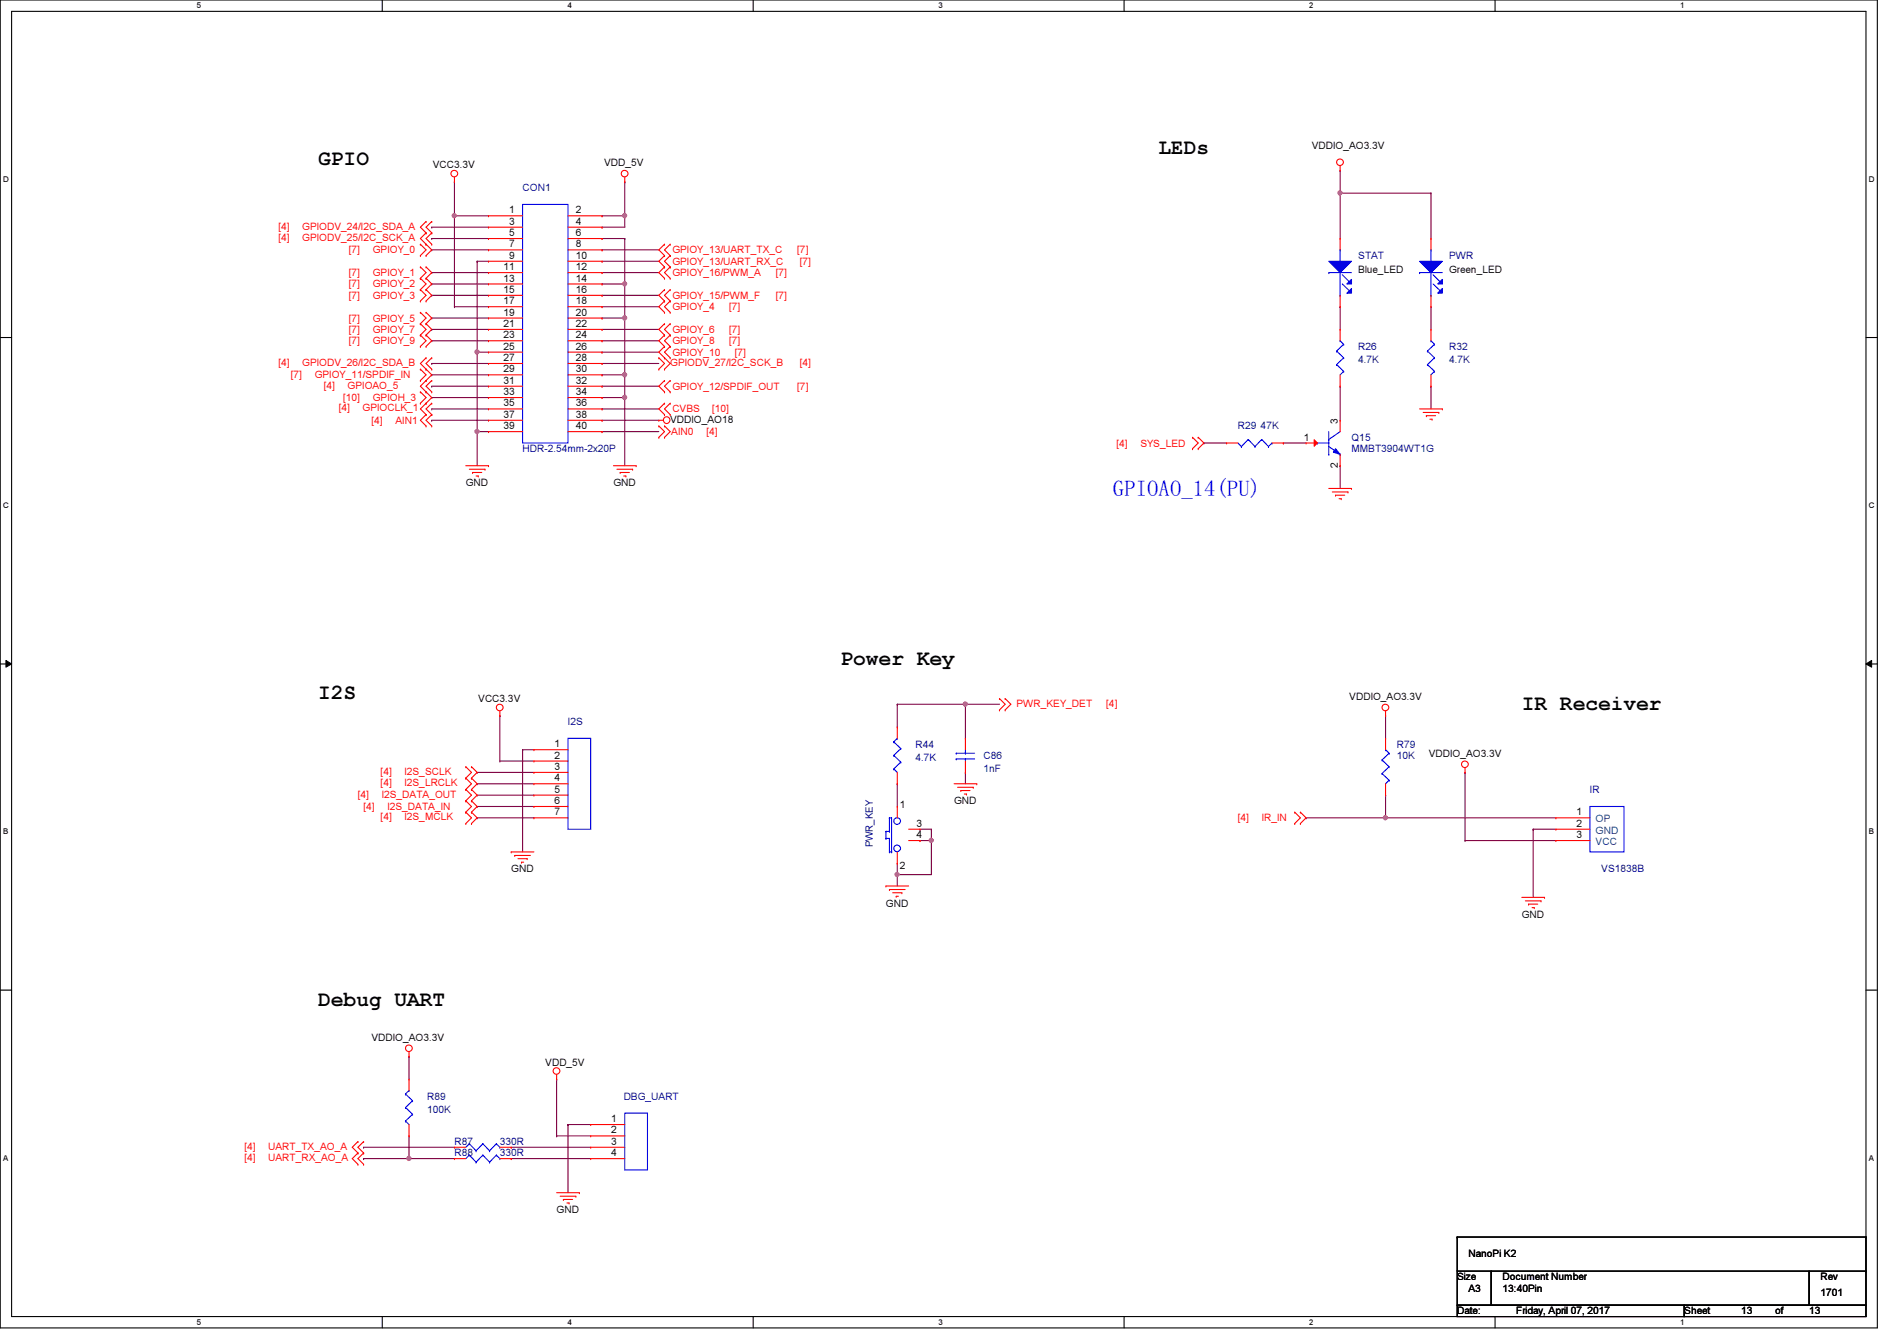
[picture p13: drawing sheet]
<svg xmlns="http://www.w3.org/2000/svg" width="297mm" height="210mm" viewBox="0 0 297 210" stroke-linecap="round" stroke-linejoin="round" font-family="sans-serif">
<defs><g id="words">
<text font-size="3.5" fill="#00f" x="174.3" y="77.7">GPIOAO_14(PU)</text>
<g font-size="3.3">
<text x="49.8" y="25.9">GPIO</text>
<text x="181.4" y="24.1">LEDs</text>
<text x="131.6" y="104.1">Power Key</text>
<text x="49.8" y="109.4">I2S</text>
<text x="238.3" y="111.2">IR Receiver</text>
<text x="49.8" y="157.4">Debug UART</text>
</g>
<g font-size="1.6">
<text x="205.4" y="23.3">VDDIO_AO3.3V</text>
<text x="67.8" y="26.3">VCC3.3V</text>
<text x="94.6" y="26">VDD_5V</text>
<text x="79.7" y="33.4">1</text>
<text x="79.7" y="35.2">3</text>
<text x="90.2" y="33.4">2</text>
<text x="90.2" y="35.2">4</text>
<text x="79.7" y="37">5</text>
<text x="79.7" y="38.7">7</text>
<text x="79.7" y="40.5">9</text>
<text x="90.2" y="37">6</text>
<text x="90.2" y="38.7">8</text>
<text x="90.2" y="40.5">10</text>
<text x="78.8" y="42.3">11</text>
<text x="78.8" y="44.1">13</text>
<text x="78.8" y="45.8">15</text>
<text x="78.8" y="47.6">17</text>
<text x="90.2" y="42.3">12</text>
<text x="90.2" y="44.1">14</text>
<text x="90.2" y="45.8">16</text>
<text x="90.2" y="47.6">18</text>
<text x="212.7" y="42.7">Blue_LED</text>
<text x="226.9" y="42.7">Green_LED</text>
<text x="78.8" y="49.4">19</text>
<text x="78.8" y="51.2">21</text>
<text x="78.8" y="53">23</text>
<text x="90.2" y="49.4">20</text>
<text x="90.2" y="51.2">22</text>
<text x="90.2" y="53">24</text>
<text x="78.8" y="54.7">25</text>
<text x="78.8" y="56.5">27</text>
<text x="78.8" y="58.3">29</text>
<text x="90.2" y="54.7">26</text>
<text x="90.2" y="56.5">28</text>
<text x="90.2" y="58.3">30</text>
<text x="78.8" y="60.1">31</text>
<text x="78.8" y="61.8">33</text>
<text x="78.8" y="63.6">35</text>
<text x="78.8" y="65.4">37</text>
<text x="90.2" y="60.1">32</text>
<text x="90.2" y="61.8">34</text>
<text x="90.2" y="63.6">36</text>
<text x="90.2" y="65.4">38</text>
<text x="78.8" y="67.2">39</text>
<text x="90.2" y="67.2">40</text>
<text x="104.9" y="66.2">VDDIO_AO18</text>
<text x="204.2" y="69">1</text>
<text x="209.5" y="66.3" transform="rotate(-90 209.5 66.3)">3</text>
<text x="72.9" y="76.1">GND</text>
<text x="96.1" y="76.1">GND</text>
<text x="209.5" y="73.2" transform="rotate(-90 209.5 73.2)">2</text>
<text x="74.9" y="109.9">VCC3.3V</text>
<text x="211.3" y="109.6">VDDIO_AO3.3V</text>
<text x="86.8" y="117">1</text>
<text x="86.8" y="118.7">2</text>
<text x="223.7" y="118.4">VDDIO_AO3.3V</text>
<text x="86.8" y="120.5">3</text>
<text x="86.8" y="122.3">4</text>
<text x="86.8" y="124.1">5</text>
<text x="86.8" y="125.9">6</text>
<text x="149.4" y="125.9">GND</text>
<text x="86.8" y="127.6">7</text>
<text x="140.9" y="126.4">1</text>
<text x="143.5" y="129.4">3</text>
<text x="143.5" y="131.2">4</text>
<text x="246.8" y="127.6">1</text>
<text x="246.8" y="129.4">2</text>
<text x="246.8" y="131.2">3</text>
<text x="80" y="136.6">GND</text>
<text x="140.9" y="136">2</text>
<text x="138.7" y="141.9">GND</text>
<text x="238.3" y="143.7">GND</text>
<text x="58.2" y="162.9">VDDIO_AO3.3V</text>
<text x="85.4" y="166.8">VDD_5V</text>
<text x="95.7" y="175.6">1</text>
<text x="95.7" y="177.4">2</text>
<text x="95.7" y="179.2">3</text>
<text x="95.7" y="181">4</text>
<text x="87.2" y="189.9">GND</text>
<text x="230" y="196.7">NanoPi K2</text>
<text x="228.2" y="200.4">Size</text>
<text x="230" y="202.2">A3</text>
<text x="235.3" y="202.2">13:40Pin</text>
<text x="235.3" y="200.4">Document Number</text>
<text x="285.1" y="202.9">1701</text>
<text x="285.1" y="200.4">Rev</text>
<text x="228.2" y="205.7">Date:</text>
<text x="237.4" y="205.7">Friday, April 07, 2017</text>
<text x="263.7" y="205.7">Sheet</text>
<text x="272.6" y="205.7">13</text>
<text x="278" y="205.7">of</text>
<text x="283.3" y="205.7">13</text>
</g>
<g font-size="1.6" fill="#000080">
<text x="81.8" y="29.9">CON1</text>
<text x="212.7" y="40.6">STAT</text>
<text x="226.9" y="40.6">PWR</text>
<text x="212.7" y="54.8">R26</text>
<text x="212.7" y="56.9">4.7K</text>
<text x="226.9" y="54.8">R32</text>
<text x="226.9" y="56.9">4.7K</text>
<text x="81.8" y="70.8">HDR-2.54mm-2x20P</text>
<text x="193.8" y="67.2">R29 47K</text>
<text x="211.6" y="69">Q15</text>
<text x="211.6" y="70.8">MMBT3904WT1G</text>
<text x="88.9" y="113.5">I2S</text>
<text x="143.3" y="117">R44</text>
<text x="143.3" y="119.1">4.7K</text>
<text x="154" y="118.8">C86</text>
<text x="218.7" y="117">R79</text>
<text x="218.7" y="118.8">10K</text>
<text x="154" y="120.9">1nF</text>
<text x="249" y="124.1">IR</text>
<text x="136.6" y="132.6" transform="rotate(-90 136.6 132.6)">PWR_KEY</text>
<text x="250.7" y="136.6">VS1838B</text>
<text x="66.9" y="172.1">R89</text>
<text x="97.7" y="172.1">DBG_UART</text>
<text x="66.9" y="174.2">100K</text>
<text x="71.2" y="179.2">R87</text>
<text x="78.3" y="179.2">330R</text>
<text x="71.2" y="181">R88</text>
<text x="78.3" y="181">330R</text>
</g>
<g font-size="1.6" fill="#f00">
<text x="43.6" y="35.9">[4]</text>
<text x="47.3" y="35.9">GPIODV_24/I2C_SDA_A</text>
<text x="43.6" y="37.7">[4]</text>
<text x="47.3" y="37.7">GPIODV_25/I2C_SCK_A</text>
<text x="54.6" y="39.7">[7]</text>
<text x="58.4" y="39.7">GPIOY_0</text>
<text x="105.3" y="39.7">GPIOY_13/UART_TX_C</text>
<text x="105.3" y="41.4">GPIOY_13/UART_RX_C</text>
<text x="124.8" y="39.7">[7]</text>
<text x="125.2" y="41.4">[7]</text>
<text x="54.6" y="46.8">[7]</text>
<text x="54.6" y="43.2">[7]</text>
<text x="54.6" y="45">[7]</text>
<text x="58.4" y="46.8">GPIOY_3</text>
<text x="58.4" y="43.2">GPIOY_1</text>
<text x="58.4" y="45">GPIOY_2</text>
<text x="105.3" y="46.8">GPIOY_15/PWM_F</text>
<text x="105.3" y="43.2">GPIOY_16/PWM_A</text>
<text x="121.5" y="43.2">[7]</text>
<text x="121.5" y="46.8">[7]</text>
<text x="54.6" y="50.3">[7]</text>
<text x="54.6" y="52.1">[7]</text>
<text x="54.6" y="53.9">[7]</text>
<text x="58.4" y="50.3">GPIOY_5</text>
<text x="58.4" y="52.1">GPIOY_7</text>
<text x="58.4" y="53.9">GPIOY_9</text>
<text x="105.3" y="48.6">GPIOY_4</text>
<text x="105.3" y="52.1">GPIOY_6</text>
<text x="105.3" y="53.9">GPIOY_8</text>
<text x="114.2" y="48.6">[7]</text>
<text x="114.2" y="52.1">[7]</text>
<text x="114.2" y="53.9">[7]</text>
<text x="43.6" y="57.3">[4]</text>
<text x="45.5" y="59.2">[7]</text>
<text x="47.3" y="57.3">GPIODV_26/I2C_SDA_B</text>
<text x="49.3" y="59.2">GPIOY_11/SPDIF_IN</text>
<text x="104.9" y="57.3">GPIODV_27/I2C_SCK_B</text>
<text x="105.3" y="55.7">GPIOY_10</text>
<text x="115.1" y="55.7">[7]</text>
<text x="125.2" y="57.3">[4]</text>
<text x="50.7" y="60.8">[4]</text>
<text x="53" y="64.4">[4]</text>
<text x="53.7" y="62.8">[10]</text>
<text x="54.4" y="60.8">GPIOAO_5</text>
<text x="56.8" y="64.4">GPIOCLK_1</text>
<text x="58.4" y="62.8">GPIOH_3</text>
<text x="105.3" y="61">GPIOY_12/SPDIF_OUT</text>
<text x="105.3" y="64.6">CVBS</text>
<text x="111.5" y="64.6">[10]</text>
<text x="124.8" y="61">[7]</text>
<text x="58.2" y="66.3">[4]</text>
<text x="61.9" y="66.3">AIN1</text>
<text x="105.1" y="68.1">AIN0</text>
<text x="110.6" y="68.1">[4]</text>
<text x="174.8" y="69.9">[4]</text>
<text x="178.6" y="69.9">SYS_LED</text>
<text x="159.2" y="110.6">PWR_KEY_DET</text>
<text x="173.2" y="110.6">[4]</text>
<text x="56" y="124.8">[4]</text>
<text x="59.6" y="121.3">[4]</text>
<text x="59.6" y="123.1">[4]</text>
<text x="59.8" y="124.8">I2S_DATA_OUT</text>
<text x="63.3" y="121.3">I2S_SCLK</text>
<text x="63.3" y="123.1">I2S_LRCLK</text>
<text x="56.9" y="126.8">[4]</text>
<text x="59.6" y="128.4">[4]</text>
<text x="60.7" y="126.8">I2S_DATA_IN</text>
<text x="63.3" y="128.4">I2S_MCLK</text>
<text x="193.8" y="128.6">[4]</text>
<text x="197.6" y="128.6">IR_IN</text>
<text x="38.3" y="180">[4]</text>
<text x="42" y="180">UART_TX_AO_A</text>
<text x="38.3" y="181.7">[4]</text>
<text x="42" y="181.7">UART_RX_AO_A</text>
</g>
<g font-size="1.6" fill="#004080">
<text x="249.8" y="128.7">OP</text>
<text x="249.8" y="130.5">GND</text>
<text x="249.8" y="132.3">VCC</text>
</g>
<g font-size="1.3">
<text x="30.8" y="1.3">5</text>
<text x="88.9" y="1.3">4</text>
<text x="146.9" y="1.3">3</text>
<text x="205" y="1.3">2</text>
<text x="263.1" y="1.3">1</text>
<text x=".5" y="28.4">D</text>
<text x="292.6" y="28.4">D</text>
<text x=".5" y="79.5">C</text>
<text x="292.6" y="79.5">C</text>
<text x=".5" y="130.6">B</text>
<text x="292.6" y="130.6">B</text>
<text x=".5" y="181.7">A</text>
<text x="292.6" y="181.7">A</text>
<text x="30.8" y="207.4">5</text>
<text x="88.9" y="207.4">4</text>
<text x="146.9" y="207.4">3</text>
<text x="205" y="207.4">2</text>
<text x="263.1" y="207.4">1</text>
</g>
</g></defs>
<path d="M0 0h294v207.9h-294zM1.8 1.8h290.4v204.3h-290.4z" fill="none" stroke="#000" stroke-width=".17"/>
<g fill="#fff">
<path d="M30.8 .2h.7v1.4h-.7z"/>
<path d="M30.8 206.2h.7v1.4h-.7z"/>
</g>
<path d="M59.9 0v1.8M59.9 206.1v1.8" fill="none" stroke="#000" stroke-width=".17"/>
<g fill="#fff">
<path d="M88.9 .2h.6v1.4h-.6z"/>
<path d="M88.9 206.2h.6v1.4h-.6z"/>
</g>
<path d="M117.9 0v1.8M117.9 206.1v1.8" fill="none" stroke="#000" stroke-width=".17"/>
<g fill="#fff">
<path d="M146.9 .2h.7v1.4h-.7z"/>
<path d="M146.9 206.2h.7v1.4h-.7z"/>
</g>
<path d="M176 0v1.8M176 206.1v1.8" fill="none" stroke="#000" stroke-width=".17"/>
<g fill="#fff">
<path d="M205 .2h.7v1.4h-.7z"/>
<path d="M205 206.2h.7v1.4h-.7z"/>
</g>
<path d="M234.1 0v1.8M234.1 206.1v1.8" fill="none" stroke="#000" stroke-width=".17"/>
<g fill="#fff">
<path d="M263.1 .2h.7v1.4h-.7z"/>
<path d="M263.1 206.2h.7v1.4h-.7z"/>
<path d="M.5 27.3h.9v1.4h-.9z"/>
<path d="M292.6 27.3h.9v1.4h-.9z"/>
<path d="M.5 78.4h.9v1.4h-.9z"/>
<path d="M292.6 78.4h.9v1.4h-.9z"/>
</g>
<path d="M0 52.8h1.8M292.2 52.8h1.8" fill="none" stroke="#000" stroke-width=".17"/>
<g fill="#fff">
<path d="M.5 129.5h.8v1.4h-.8z"/>
<path d="M292.6 129.5h.9v1.4h-.9z"/>
</g>
<path d="M0 103.9h1.8M292.2 103.9h1.8" fill="none" stroke="#000" stroke-width=".17"/>
<path d="M.9 103.4l.9 .5-.9 .5zM292.2 103.9l.9-.5v1z" fill="#000"/>
<path d="M.9 103.4l.9 .5-.9 .5zM292.2 103.9l.9-.5v1z" fill="none" stroke="#000" stroke-width=".16"/>
<g fill="#fff">
<path d="M.5 180.5h.8v1.4h-.8z"/>
<path d="M292.6 180.5h.9v1.4h-.9z"/>
</g>
<path d="M0 155h1.8M292.2 155h1.8" fill="none" stroke="#000" stroke-width=".17"/>
<g fill="none" stroke="#800040" stroke-width=".17">
<path d="M67.6 35.6h.1M67.6 37.3h.1M67.6 35.6h8.9M67.6 37.3h8.9M71.2 33.8h.1M71.2 28.4h.1M71.2 33.8h5.3M71.2 28.4v19.6M94.3 33.8h.1M94.3 35.6h.1M94.3 39.1h.1M94.3 33.8h3.5"/>
<path d="M94.3 39.1h8.9M97.8 33.8h.1M97.8 33.8v1.8h-3.5M67.6 56.9h.1M67.6 56.9h8.9M71.2 48h.1M71.2 48h5.3M74.7 40.9h.1M74.7 55.1h.1M74.7 40.9h1.8M74.7 55.1h1.8M94.3 42.7h.1"/>
<path d="M94.3 46.2h.1M94.3 40.9h.1M94.3 49.8h.1M94.3 44.4h.1M94.3 58.7h.1M94.3 42.7h8.9M94.3 46.2h8.9M94.3 40.9h8.9M94.3 49.8h3.5M94.3 44.4h3.5M94.3 58.7h3.5M74.7 67.6h.1"/>
<path d="M74.7 67.6h1.8M94.3 62.2h.1M94.3 62.2h3.5"/>
</g>
<circle cx="71.1" cy="33.8" r=".32" fill="#f0f"/>
<circle cx="71.1" cy="33.8" r=".32" fill="none" stroke="#f0f" stroke-width=".17"/>
<path d="M74.7 40.9h.1M74.7 40.9v14.2M74.7 67.6h.1M74.7 67.6v5.3" fill="none" stroke="#800040" stroke-width=".17"/>
<circle cx="74.7" cy="55.1" r=".32" fill="#f0f"/>
<circle cx="74.7" cy="55.1" r=".32" fill="none" stroke="#f0f" stroke-width=".17"/>
<path d="M74.7 55.1h.1M74.7 55.1v12.5" fill="none" stroke="#800040" stroke-width=".17"/>
<circle cx="74.7" cy="67.5" r=".32" fill="#f0f"/>
<circle cx="74.7" cy="67.5" r=".32" fill="none" stroke="#f0f" stroke-width=".17"/>
<path d="M97.8 28.4h.1M97.8 28.4v5.4" fill="none" stroke="#800040" stroke-width=".17"/>
<circle cx="97.8" cy="33.8" r=".32" fill="#f0f"/>
<circle cx="97.8" cy="33.8" r=".32" fill="none" stroke="#f0f" stroke-width=".17"/>
<path d="M94.3 37.3h.1M94.3 37.3h3.5M97.8 62.2h.1M97.8 62.2v10.7" fill="none" stroke="#800040" stroke-width=".17"/>
<circle cx="97.8" cy="62.2" r=".32" fill="#f0f"/>
<circle cx="97.8" cy="62.2" r=".32" fill="none" stroke="#f0f" stroke-width=".17"/>
<path d="M97.8 37.3h.1M97.8 37.3v12.5M97.8 44.4h.1" fill="none" stroke="#800040" stroke-width=".17"/>
<circle cx="97.8" cy="44.4" r=".32" fill="#f0f"/>
<circle cx="97.8" cy="44.4" r=".32" fill="none" stroke="#f0f" stroke-width=".17"/>
<path d="M97.8 49.8h.1M97.8 49.8v8.9" fill="none" stroke="#800040" stroke-width=".17"/>
<circle cx="97.8" cy="58.6" r=".32" fill="#f0f"/>
<circle cx="97.8" cy="58.6" r=".32" fill="none" stroke="#f0f" stroke-width=".17"/>
<circle cx="97.8" cy="49.8" r=".32" fill="#f0f"/>
<circle cx="97.8" cy="49.8" r=".32" fill="none" stroke="#f0f" stroke-width=".17"/>
<g fill="none" stroke="#800040" stroke-width=".17">
<path d="M67.6 39.1h.1M67.6 39.1h8.9M67.6 42.7h.1M67.6 44.4h.1M67.6 46.2h.1M67.6 49.8h.1M67.6 51.6h.1M67.6 53.3h.1M67.6 58.7h.1M67.6 42.7h8.9M67.6 44.4h8.9M67.6 46.2h8.9"/>
<path d="M67.6 49.8h8.9M67.6 51.6h8.9M67.6 53.3h8.9M67.6 58.7h8.9M94.3 56.9h.1M94.3 48h.1M94.3 51.6h.1M94.3 53.3h.1M94.3 55.1h.1M94.3 56.9h8.9M94.3 48h8.9M94.3 51.6h8.9"/>
<path d="M94.3 53.3h8.9M94.3 55.1h8.9M97.8 58.7h.1M97.8 58.7v3.5M67.6 60.5h.1M67.6 62.2h.1M67.6 65.8h.1M67.6 60.5h8.9M67.6 62.2h8.9M67.6 65.8h8.9M94.3 60.5h.1M94.3 65.8h.1"/>
<path d="M94.3 67.6h.1M94.3 60.5h8.9M94.3 65.8h8.9M94.3 67.6h8.9M64 165.4h.1M64 177.8h.1M64 165.4v3.5M64 177.8v3.6"/>
</g>
<circle cx="64" cy="181.3" r=".32" fill="#f0f"/>
<circle cx="64" cy="181.3" r=".32" fill="none" stroke="#f0f" stroke-width=".17"/>
<path d="M140.5 110.2h.1M140.5 110.2v3.6M151.2 110.2h.1M151.2 110.2h5.3M217 128h.1M217 128h26.6M64 181.4h.1M64 181.4h7.2" fill="none" stroke="#800040" stroke-width=".17"/>
<circle cx="216.9" cy="128" r=".32" fill="#f0f"/>
<circle cx="216.9" cy="128" r=".32" fill="none" stroke="#f0f" stroke-width=".17"/>
<g fill="none" stroke="#800040" stroke-width=".17">
<path d="M217 112h.1M217 112v3.6M145.8 131.6h.1M145.8 131.6v5.3M204.5 128h.1M217 124.5h.1M217 124.5v3.5h-12.5M229.4 120.9h.1M229.4 131.6h.1M229.4 120.9v10.7M229.4 131.6h14.2M240.1 129.8h.1"/>
<path d="M240.1 129.8v10.7M240.1 129.8h3.5"/>
</g>
<circle cx="145.8" cy="131.5" r=".32" fill="#f0f"/>
<circle cx="145.8" cy="131.5" r=".32" fill="none" stroke="#f0f" stroke-width=".17"/>
<path d="M140.5 136.9h.1M140.5 136.9h5.3" fill="none" stroke="#800040" stroke-width=".17"/>
<circle cx="140.5" cy="136.9" r=".32" fill="#f0f"/>
<circle cx="140.5" cy="136.9" r=".32" fill="none" stroke="#f0f" stroke-width=".17"/>
<g fill="none" stroke="#800040" stroke-width=".17">
<path d="M209.8 30.2h.1M209.8 30.2v7.1M209.8 30.2h14.3M188.5 69.3h.1M188.5 69.3h3.6M201 69.3h.1M201 69.3h3.5M140.5 135.1h.1M140.5 136.9h.1M140.5 122.7h.1M140.5 122.7v3.5M140.5 135.1v3.6"/>
<path d="M56.9 179.6h.1M56.9 179.6h14.3M80 179.6h.1M80 179.6h12.5M87.2 177.8h.1M87.2 168.9h.1M87.2 177.8h5.3M87.2 168.9v8.9M88.9 176h.1M88.9 176h3.6M88.9 176v10.7M80 181.4h.1"/>
<path d="M80 181.4h12.5"/>
</g>
<circle cx="209.8" cy="30.2" r=".32" fill="#f0f"/>
<circle cx="209.8" cy="30.2" r=".32" fill="none" stroke="#f0f" stroke-width=".17"/>
<g fill="none" stroke="#800040" stroke-width=".17">
<path d="M209.8 26.7h.1M209.8 26.7v3.5M224.1 30.2h.1M224.1 30.2v7.1M209.8 48h.1M209.8 48v3.6M224.1 48h.1M224.1 48v3.6M67.6 64h.1M67.6 64h8.9M94.3 64h.1M94.3 64h8.9"/>
<path d="M209.8 60.5h.1M209.8 72.9h.1M209.8 60.5v5.3M209.8 72.9v3.6M224.1 60.5h.1M224.1 60.5v3.5M78.3 119.1h.1M78.3 112h.1M78.3 119.1h5.3M78.3 112v7.1M81.8 117.3h.1M81.8 117.3h1.8"/>
<path d="M81.8 117.3v16M151.2 110.2h.1M151.2 110.2v5.4M74.7 128h.1M74.7 120.9h.1M74.7 124.5h.1M74.7 126.2h.1M74.7 122.7h.1M74.7 128h8.9M74.7 120.9h8.9M74.7 124.5h8.9M74.7 126.2h8.9"/>
<path d="M74.7 122.7h8.9M144.1 129.8h.1M144.1 131.6h.1M144.1 129.8h1.7M144.1 131.6h1.7M56.9 181.4h.1M56.9 181.4h7.1"/>
</g>
<circle cx="151.1" cy="110.2" r=".32" fill="#f0f"/>
<circle cx="151.1" cy="110.2" r=".32" fill="none" stroke="#f0f" stroke-width=".17"/>
<path d="M140.5 110.2h.1M140.5 110.2h10.7M145.8 129.8h.1M145.8 129.8v1.8M151.2 120.9h.1M151.2 120.9v1.8" fill="none" stroke="#800040" stroke-width=".17"/>
<g fill="none" stroke="#f00" stroke-width=".17">
<path d="M65.8 38.2h.1M65.8 38.2l.9 .9-.9 .9M66.7 38.2h.1M66.7 36.4h.1M66.7 34.7h.1M66.7 36.4l-.9 .9 1.8 1.8-.9 .9M66.7 34.7l-.9 .9 .9 .8M67.6 36.4h.1M67.6 34.7h.1M67.6 38.2h.1M67.6 34.7l-.9 .9 .9 .8M67.6 36.4l-.9 .9 .9 .9"/>
<path d="M71.2 28.4h.1M71.2 27.7v.7M76.5 33.8h.1M76.5 35.6h.1M76.5 37.3h.1M76.5 39.1h.1M76.5 33.8h5.3M76.5 35.6h5.3M76.5 37.3h5.3M76.5 39.1h5.3M88.9 33.8h5.4M88.9 35.6h5.4"/>
<path d="M88.9 37.3h5.4M88.9 39.1h5.4M94.3 33.8h.1M94.3 35.6h.1M94.3 37.3h.1M94.3 39.1h.1M97.8 28.4h.1M97.8 27.7v.7M104.1 38.2h.1M104.1 38.2l-.9 .9 .9 .9M104.9 38.2h.1M104.9 38.2l-.8 .9 .8 .9"/>
<path d="M209.8 26.7h.1M209.8 26v.7M65.8 47.1h.1M65.8 45.3h.1M65.8 50.7h.1M65.8 48.9h.1M65.8 52.5h.1M65.8 54.2h.1M65.8 40h.1M65.8 43.6h.1M65.8 41.8h.1M65.8 59.6h.1"/>
<path d="M65.8 57.8h.1M65.8 45.3l.9 .9-.9 .9M65.8 48.9l.9 .9-.9 .9M65.8 50.7l.9 .9-.9 .9M65.8 52.5l.9 .8-.9 .9M65.8 41.8l.9 .9-.9 .9M65.8 43.6l.9 .8-.9 .9M65.8 57.8l.9 .9-.9 .9M66.7 45.3h.1M66.7 47.1h.1M66.7 48.9h.1M66.7 50.7h.1"/>
<path d="M66.7 52.5h.1M66.7 54.2h.1M66.7 40h.1M66.7 41.8h.1M66.7 43.6h.1M66.7 57.8h.1M66.7 59.6h.1M66.7 56h.1M66.7 45.3l.9 .9-.9 .9M66.7 48.9l.9 .9-.9 .9M66.7 50.7l.9 .9-.9 .9M66.7 52.5l.9 .8-.9 .9"/>
<path d="M66.7 41.8l.9 .9-.9 .9M66.7 43.6l.9 .8-.9 .9M66.7 56l-.9 .9 1.8 1.8-1.8 1.8 1.8 1.7-1.8 1.8 .9 .9M67.6 57.8h.1M67.6 56h.1M67.6 59.6h.1M67.6 56l-.9 .9 .9 .9M67.6 59.6l-.9 .9 .9 .8M76.5 40.9h.1M76.5 42.7h.1M76.5 44.4h.1M76.5 46.2h.1"/>
<path d="M76.5 48h.1M76.5 49.8h.1M76.5 51.6h.1M76.5 53.3h.1M76.5 55.1h.1M76.5 56.9h.1M76.5 58.7h.1M76.5 40.9h5.3M76.5 42.7h5.3M76.5 44.4h5.3M76.5 46.2h5.3M76.5 48h5.3"/>
<path d="M76.5 49.8h5.3M76.5 51.6h5.3M76.5 53.3h5.3M76.5 55.1h5.3M76.5 56.9h5.3M76.5 58.7h5.3M88.9 40.9h5.4M88.9 42.7h5.4M88.9 44.4h5.4M88.9 46.2h5.4M88.9 48h5.4M88.9 49.8h5.4"/>
<path d="M88.9 51.6h5.4M88.9 53.3h5.4M88.9 55.1h5.4M88.9 56.9h5.4M88.9 58.7h5.4M94.3 40.9h.1M94.3 42.7h.1M94.3 44.4h.1M94.3 46.2h.1M94.3 48h.1M94.3 49.8h.1M94.3 51.6h.1"/>
<path d="M94.3 53.3h.1M94.3 55.1h.1M94.3 56.9h.1M94.3 58.7h.1M103.2 57.8h.1M103.2 56h.1M103.2 56l.9 .9-.9 .9M104.1 47.1h.1M104.1 48.9h.1M104.1 50.7h.1M104.1 52.5h.1M104.1 54.2h.1"/>
<path d="M104.1 56h.1M104.1 45.3h.1M104.1 41.8h.1M104.1 43.6h.1M104.1 59.6h.1M104.1 40h.1M104.1 57.8h.1M104.1 47.1l-.9 .9 .9 .9M104.1 50.7l-.9 .9 .9 .9M104.1 52.5l-.9 .8 .9 .9M104.1 54.2l-.9 .9 1.7 1.8-.8 .9M104.1 45.3l-.9 .9 .9 .9"/>
<path d="M104.1 41.8l-.9 .9 .9 .9M104.1 59.6l-.9 .9 .9 .8M104.1 40l-.9 .9 .9 .9M104.9 48.9h.1M104.9 47.1h.1M104.9 52.5h.1M104.9 50.7h.1M104.9 54.2h.1M104.9 56h.1M104.9 45.3h.1M104.9 43.6h.1M104.9 41.8h.1"/>
<path d="M104.9 59.6h.1M104.9 40h.1M104.9 47.1l-.8 .9 .8 .9M104.9 50.7l-.8 .9 .8 .9M104.9 52.5l-.8 .8 .8 .9M104.9 54.2l-.8 .9 .8 .9M104.9 45.3l-.8 .9 .8 .9M104.9 41.8l-.8 .9 .8 .9M104.9 59.6l-.8 .9 .8 .8M104.9 40l-.8 .9 .8 .9M209.8 51.6h.1M209.8 51.6v1.7"/>
<path d="M209.8 58.7v1.8M224.1 51.6h.1M224.1 51.6v1.7M224.1 58.7v1.8M65.8 63.1h.1M65.8 61.3h.1M65.8 61.3l.9 .9-.9 .9M66.7 61.3h.1M66.7 63.1h.1M66.7 64.9h.1M66.7 66.7h.1M66.7 64.9l-.9 .9 .9 .9"/>
<path d="M67.6 61.3h.1M67.6 64.9h.1M67.6 66.7h.1M67.6 63.1h.1M67.6 64.9l-.9 .9 .9 .9M67.6 63.1l-.9 .9 .9 .9M72.9 72.9h3.6M73.5 73.4h2.4M74 74h.1M74 74h1.4M74.5 74.5h.4M74.9 74.5h.1"/>
<path d="M75.9 73.4h.1M76.5 72.9h.1M76.5 60.5h.1M76.5 62.2h.1M76.5 64h.1M76.5 65.8h.1M76.5 67.6h.1M76.5 64h5.3M76.5 65.8h5.3M76.5 60.5h5.3M76.5 62.2h5.3M76.5 67.6h5.3"/>
<path d="M88.9 64h5.4M88.9 65.8h5.4M88.9 60.5h5.4M88.9 62.2h5.4M88.9 67.6h5.4M94.3 60.5h.1M94.3 62.2h.1M94.3 64h.1M94.3 65.8h.1M94.3 67.6h.1M96.1 72.9h3.5M96.6 73.4h2.5"/>
<path d="M97.1 74h.1M97.1 74h1.4M97.7 74.5h.3M98 74.5h.1M99.1 73.4h.1M99.6 72.9h.1M103.2 65.8h.1M103.2 66.7h.1M103.2 68.5h.1M103.2 65.8h.7M103.2 66.7l.9 .9-.9 .9M104.1 61.3h.1"/>
<path d="M104.1 66.7h.1M104.1 68.5h.1M104.1 63.1h.1M104.1 64.9h.1M104.1 66.7l.8 .9-.8 .9M104.1 63.1l-.9 .9 .9 .9M104.9 61.3h.1M104.9 64.9h.1M104.9 63.1h.1M104.9 63.1l-.8 .9 .8 .9M186.7 70.2h.1M186.7 68.5h.1"/>
<path d="M186.7 68.5l.9 .8-.9 .9M187.6 68.5h.1M187.6 70.2h.1M187.6 68.5l.9 .8-.9 .9M208.1 76.5h3.5M208.6 77h2.5M209.1 77.5h.1M209.1 77.5h1.5M209.7 78.1h.3M209.8 60.5h.1M210 78.1h.1M211.1 77h.1"/>
<path d="M211.6 76.5h.1M222.3 64h3.5M222.8 64.6h2.5M223.3 65.1h.1M223.3 65.1h1.5M223.9 65.6h.3M224.1 60.5h.1M224.2 65.6h.1M225.3 64.6h.1M225.8 64h.1M78.3 112h.1M78.3 111.3v.7"/>
<path d="M151.2 115.6h.1M151.2 115.6v1.7M151.2 119.1v1.8M156.5 111.1h.1M156.5 109.3h.1M156.5 109.3l.9 .9-.9 .9M157.4 111.1h.1M157.4 109.3h.1M157.4 109.3l.9 .9-.9 .9M217 112h.1M217 115.6h.1M217 111.3v.7"/>
<path d="M217 115.6v1.7M72.9 120h.1M72.9 121.8h.1M72.9 127.1h.1M72.9 128.9h.1M72.9 123.6h.1M72.9 125.3h.1M72.9 120l.9 .9-.9 .9M72.9 127.1l.9 .9-.9 .9M72.9 121.8l.9 .9-.9 .9M72.9 123.6l.9 .9-.9 .8M72.9 125.3l.9 .9-.9 .9"/>
<path d="M73.8 121.8h.1M73.8 120h.1M73.8 128.9h.1M73.8 127.1h.1M73.8 123.6h.1M73.8 125.3h.1M73.8 120l.9 .9-.9 .9M73.8 127.1l.9 .9-.9 .9M73.8 121.8l.9 .9-.9 .9M73.8 123.6l.9 .9-.9 .8M73.8 125.3l.9 .9-.9 .9M80 133.3h.1"/>
<path d="M80 133.3h3.6M80.6 133.9h.1M80.6 133.9h2.5M81.1 134.4h1.4M81.7 135h.1M81.7 135h.3M82.5 134.4h.1M138.7 138.7h.1M138.7 138.7h3.6M139.3 139.2h.1M139.3 139.2h2.4M139.8 139.7h1.4"/>
<path d="M141.2 139.7h.1M149.4 122.7h3.5M149.9 123.2h2.5M150.4 123.7h.1M150.4 123.7h1.5M151 124.3h.3M151.2 120.9h.1M151.3 124.3h.1M152.4 123.2h.1M152.9 122.7h.1M202.7 128.9h.1M202.7 127.1h.1"/>
<path d="M202.7 127.1l.9 .9-.9 .9M203.6 127.1h.1M203.6 128.9h.1M203.6 127.1l.9 .9-.9 .9M217 124.5h.1M217 122.7v1.8M229.4 120.9h.1M229.4 120.2v.7M243.6 128h.1M243.6 129.8h.1M243.6 131.6h.1M243.6 128h5.4"/>
<path d="M243.6 129.8h5.4M243.6 131.6h5.4M140.3 140.3h.1M140.3 140.3h.4M238.3 140.5h3.5M238.8 141h2.5M239.3 141.5h.1M239.3 141.5h1.5M239.9 142.1h.3M240.2 142.1h.1M241.3 141h.1M241.8 140.5h.1"/>
<path d="M56 178.7h.1M56 178.7l-.8 .9 .8 .9M56.9 178.7h.1M56.9 178.7l-.9 .9 .9 .9M64 165.4h.1M64 164.6v.8M87.2 168.9h.1M87.2 168.2v.7M56 182.2h.1M56 180.5h.1M56 180.5l-.8 .9 .8 .8M56.9 182.2h.1"/>
<path d="M56.9 180.5h.1M56.9 180.5l-.9 .9 .9 .8M71.2 181.4h.1M71.2 181.4h1.7M78.3 181.4h1.7M80 181.4h.1M87.2 186.7h3.5M87.7 187.2h2.5M88.2 187.7h.1M88.2 187.7h1.5M88.8 188.3h.3M89.1 188.3h.1"/>
<path d="M90.2 187.2h.1M90.7 186.7h.1"/>
<circle cx="71.1" cy="27.2" r=".52"/>
<circle cx="97.8" cy="27.2" r=".52"/>
<circle cx="209.8" cy="25.4" r=".52"/>
<circle cx="104.4" cy="65.8" r=".52"/>
<circle cx="78.3" cy="110.7" r=".52"/>
<circle cx="216.9" cy="110.7" r=".52"/>
<circle cx="229.4" cy="119.6" r=".52"/>
<circle cx="64" cy="164.1" r=".52"/>
<circle cx="87.1" cy="167.6" r=".52"/>
</g>
<path d="M228.2 199h5.3v5.3h-5.3zM228.2 193.6h.1M228.2 193.6v5.4M228.2 193.6h64M233.5 199h49.8v5.3h-49.8zM283.3 199h8.9v5.3h-8.9zM292.2 193.6h.1M292.2 199h.1M292.2 193.6v5.4M228.2 204.3h35.5v1.8h-35.5zM263.7 204.3h28.5v1.8h-28.5z" fill="none" stroke="#000" stroke-width=".17"/>
<g fill="none" stroke="#00f" stroke-width=".17">
<path d="M81.8 32h7.1v37.3h-7.1zM209.3 57.1h.1M209.3 54.9h.1M209.3 57.1l1.1 1M209.3 54.9l1.1 1.1M209.8 53.3h.1M209.8 53.3l.6 .6M210.4 58.1h.1M210.4 56h.1M210.4 53.9h.1M210.4 58.1l-.6 .6M210.4 56l-1.1 1.1"/>
<path d="M210.4 53.9l-1.1 1M223.5 57.1h.1M223.5 54.9h.1M223.5 57.1l1.1 1M223.5 54.9l1.1 1.1M224.1 53.3h.1M224.1 53.3l.5 .6M224.6 58.1h.1M224.6 56h.1M224.6 53.9h.1M224.6 58.1l-.5 .6M224.6 56l-1.1 1.1"/>
<path d="M224.6 53.9l-1.1 1M149.7 117.9h.1M149.7 118.8h.1M149.7 117.9h2.9M149.7 118.8h2.9M151.2 118.8h.1M151.2 117.9h.1M151.2 117.3v.6M151.2 118.8v.3M216.4 119h.1M216.4 119l1.1 1M217 117.3h.1"/>
<path d="M217 117.3l.5 .6M217.5 117.9h.1M217.5 117.9l-1.1 1.1M216.4 121.1h.1M216.4 121.1l1.1 1M217.5 122.1h.1M217.5 120h.1M217.5 122.1l-.5 .6M217.5 120l-1.1 1.1M249 126.2h5.3v7.1h-5.3zM73.5 180.8h.1M73.5 180.8l-.6 .6"/>
<path d="M73.5 180.8l1 1.1M74.5 181.9h.1M75.6 180.8h.1M75.6 180.8l-1.1 1.1M75.6 180.8l1.1 1.1M76.7 181.9h.1M77.7 180.8h.1M77.7 180.8l-1 1.1M77.7 180.8l.6 .6M78.3 181.4h.1"/>
</g>
<path d="M208.1 40.9h3.5l-1.8 1.8z" fill="#00f"/>
<path d="M208.1 40.9h3.5l-1.8 1.8z" fill="none" stroke="#00f" stroke-width=".17"/>
<path d="M211.6 43.7v.7h-.7z" fill="#00f"/>
<path d="M211.6 43.7v.7h-.7z" fill="none" stroke="#00f" stroke-width=".17"/>
<path d="M210.9 45.9l.7-.7v.7z" fill="#00f"/>
<g fill="none" stroke="#00f" stroke-width=".17">
<path d="M209.8 39.1h.1M209.8 39.1v1.8M208.1 42.7h.1M208.1 42.7h3.5M209.8 46.2h.1M209.8 42.7v3.5M210.2 43l1.1 1.1M210.2 44.4l1.1 1.1M210.9 45.9l.7-.7v.7zM211.3 44.1h.1M211.3 45.5h.1M88.9 115.6h3.6v14.2h-3.6z"/>
<path d="M140 118.2h.1M140 116.1h.1M140 118.2l1.1 1.1M140 116.1l1.1 1.1M140.5 115.6h.1M140.5 115.6l-.5 .5M141.1 119.3h.1M141.1 117.2h.1M141.1 119.3l-1.1 1.1M141.1 117.2l-1.1 1M138.7 131.2h.1M138.7 130.1h.1"/>
<path d="M138.7 131.2h.6M138.7 130.1v1.1M138.7 130.1h.6M139.3 133.3h.1M139.3 131.2h.1M139.3 130.1h.1M139.3 128h.1M139.3 128h.3v5.3M139.3 133.3h.3M139.3 128v2.1M139.3 131.2v2.1M139.6 133.3h.1"/>
<path d="M140 120.4h.1M140 120.4l.5 .5M63.5 175.5h.1M63.5 173.4h.1M63.5 171.2h.1M63.5 175.5l.5 .5M63.5 173.4l1.1 1M63.5 171.2l1.1 1.1M64 170.7h.1M64 170.7l-.5 .5M64.6 174.4h.1M64.6 172.3h.1"/>
<path d="M64.6 174.4l-1.1 1.1M64.6 172.3l-1.1 1.1M73.5 179h.1M73.5 179l-.6 .6M73.5 179l1 1.1M75.6 179h.1M75.6 179l-1.1 1.1M75.6 179l1.1 1.1M77.7 179h.1M77.7 179l-1 1.1M77.7 179l.6 .6M78.3 179.6h.1"/>
<path d="M97.8 174.2h3.6v8.9h-3.6zM74.5 180.1h.1M76.7 180.1h.1"/>
<circle cx="140.5" cy="128.5" r=".52"/>
<circle cx="140.5" cy="132.8" r=".52"/>
</g>
<g fill="none" stroke="#f00" stroke-width=".17">
<path d="M209.8 37.3h.1M209.8 37.3v1.8M209.8 48h.1M209.8 46.2v1.8M83.6 117.3h.1M83.6 119.1h.1M83.6 117.3h5.3M83.6 119.1h5.3M140.5 113.8h.1M140.5 113.8v1.8M83.6 120.9h.1M83.6 122.7h.1"/>
<path d="M83.6 124.5h.1M83.6 126.2h.1M83.6 128h.1M83.6 120.9h5.3M83.6 122.7h5.3M83.6 124.5h5.3M83.6 126.2h5.3M83.6 128h5.3M140.5 122.7h.1M140.5 126.2h.1M140.5 135.1h.1M140.5 120.9v1.8"/>
<path d="M140.5 126.2v1.8M140.5 133.3v1.8M142.3 129.8h1.8M142.3 131.6h1.8M144.1 129.8h.1M144.1 131.6h.1M64 177.8h.1M64 168.9h.1M64 168.9v1.8M64 176v1.8M71.2 179.6h.1M71.2 179.6h1.7"/>
<path d="M78.3 179.6h1.7M80 179.6h.1M92.5 176h.1M92.5 177.8h.1M92.5 179.6h.1M92.5 179.6h5.3M92.5 176h5.3M92.5 177.8h5.3M92.5 181.4h.1M92.5 181.4h5.3"/>
</g>
<path d="M209.1 70.2l.7 .9-1-.3z" fill="#00f"/>
<path d="M206.3 69.3h.1M206.3 69.3h1.8M208.1 68.8h.1M208.1 71.1h.1M208.1 69.9l1.7 1.2M208.1 67.6v3.5M209.1 70.2l.7 .9-1-.3zM209.8 71.1h.1M209.8 67.6l-1.7 1.2" fill="none" stroke="#00f" stroke-width=".17"/>
<path d="M209.8 72.9h.1M209.8 65.8h.1M209.8 65.8v1.8M209.8 71.1v1.8" fill="none" stroke="#f00" stroke-width=".17"/>
<path d="M205.8 68.8l.5 .5-.5 .5z" fill="#f00"/>
<path d="M192.1 69.3h.1M192.1 69.3h1.7M199.2 69.3h1.8M201 69.3h.1M204.5 69.3h.1M204.5 69.3h1.8M205.8 68.8l.5 .5-.5 .5z" fill="none" stroke="#f00" stroke-width=".17"/>
<path d="M193.8 69.3l.6 .6M194.4 69.9h.1M195.4 68.8h.1M195.4 68.8l-1 1.1M195.4 68.8l1.1 1.1M196.5 69.9h.1M197.6 68.8h.1M197.6 68.8l-1.1 1.1M197.6 68.8l1 1.1M198.6 69.9h.1M199.2 69.3h.1M199.2 69.3l-.6 .6" fill="none" stroke="#00f" stroke-width=".17"/>
<path d="M222.3 40.9h3.5l-1.7 1.8z" fill="#00f"/>
<path d="M222.3 40.9h3.5l-1.7 1.8z" fill="none" stroke="#00f" stroke-width=".17"/>
<path d="M225.8 43.7v.7h-.7z" fill="#00f"/>
<path d="M225.8 43.7v.7h-.7z" fill="none" stroke="#00f" stroke-width=".17"/>
<path d="M225.1 45.9l.7-.7v.7z" fill="#00f"/>
<path d="M224.1 39.1h.1M224.1 39.1v1.8M222.3 42.7h.1M222.3 42.7h3.5M224.1 46.2h.1M224.1 42.7v3.5M224.4 43l1.1 1.1M224.4 44.4l1.1 1.1M225.1 45.9l.7-.7v.7zM225.5 44.1h.1M225.5 45.5h.1" fill="none" stroke="#00f" stroke-width=".17"/>
<path d="M224.1 37.3h.1M224.1 37.3v1.8M224.1 48h.1M224.1 46.2v1.8" fill="none" stroke="#f00" stroke-width=".17"/>
<circle cx="71.1" cy="33.8" r=".32" fill="#f0f"/>
<circle cx="71.1" cy="33.8" r=".32" fill="none" stroke="#f0f" stroke-width=".17"/>
<circle cx="74.7" cy="55.1" r=".32" fill="#f0f"/>
<circle cx="74.7" cy="55.1" r=".32" fill="none" stroke="#f0f" stroke-width=".17"/>
<circle cx="74.7" cy="67.5" r=".32" fill="#f0f"/>
<circle cx="74.7" cy="67.5" r=".32" fill="none" stroke="#f0f" stroke-width=".17"/>
<circle cx="97.8" cy="33.8" r=".32" fill="#f0f"/>
<circle cx="97.8" cy="33.8" r=".32" fill="none" stroke="#f0f" stroke-width=".17"/>
<circle cx="97.8" cy="62.2" r=".32" fill="#f0f"/>
<circle cx="97.8" cy="62.2" r=".32" fill="none" stroke="#f0f" stroke-width=".17"/>
<circle cx="97.8" cy="44.4" r=".32" fill="#f0f"/>
<circle cx="97.8" cy="44.4" r=".32" fill="none" stroke="#f0f" stroke-width=".17"/>
<circle cx="97.8" cy="58.6" r=".32" fill="#f0f"/>
<circle cx="97.8" cy="58.6" r=".32" fill="none" stroke="#f0f" stroke-width=".17"/>
<circle cx="97.8" cy="49.8" r=".32" fill="#f0f"/>
<circle cx="97.8" cy="49.8" r=".32" fill="none" stroke="#f0f" stroke-width=".17"/>
<circle cx="64" cy="181.3" r=".32" fill="#f0f"/>
<circle cx="64" cy="181.3" r=".32" fill="none" stroke="#f0f" stroke-width=".17"/>
<circle cx="216.9" cy="128" r=".32" fill="#f0f"/>
<circle cx="216.9" cy="128" r=".32" fill="none" stroke="#f0f" stroke-width=".17"/>
<circle cx="145.8" cy="131.5" r=".32" fill="#f0f"/>
<circle cx="145.8" cy="131.5" r=".32" fill="none" stroke="#f0f" stroke-width=".17"/>
<circle cx="140.5" cy="136.9" r=".32" fill="#f0f"/>
<circle cx="140.5" cy="136.9" r=".32" fill="none" stroke="#f0f" stroke-width=".17"/>
<circle cx="209.8" cy="30.2" r=".32" fill="#f0f"/>
<circle cx="209.8" cy="30.2" r=".32" fill="none" stroke="#f0f" stroke-width=".17"/>
<circle cx="151.1" cy="110.2" r=".32" fill="#f0f"/>
<circle cx="151.1" cy="110.2" r=".32" fill="none" stroke="#f0f" stroke-width=".17"/>
<use href="#words"/>
</svg>
